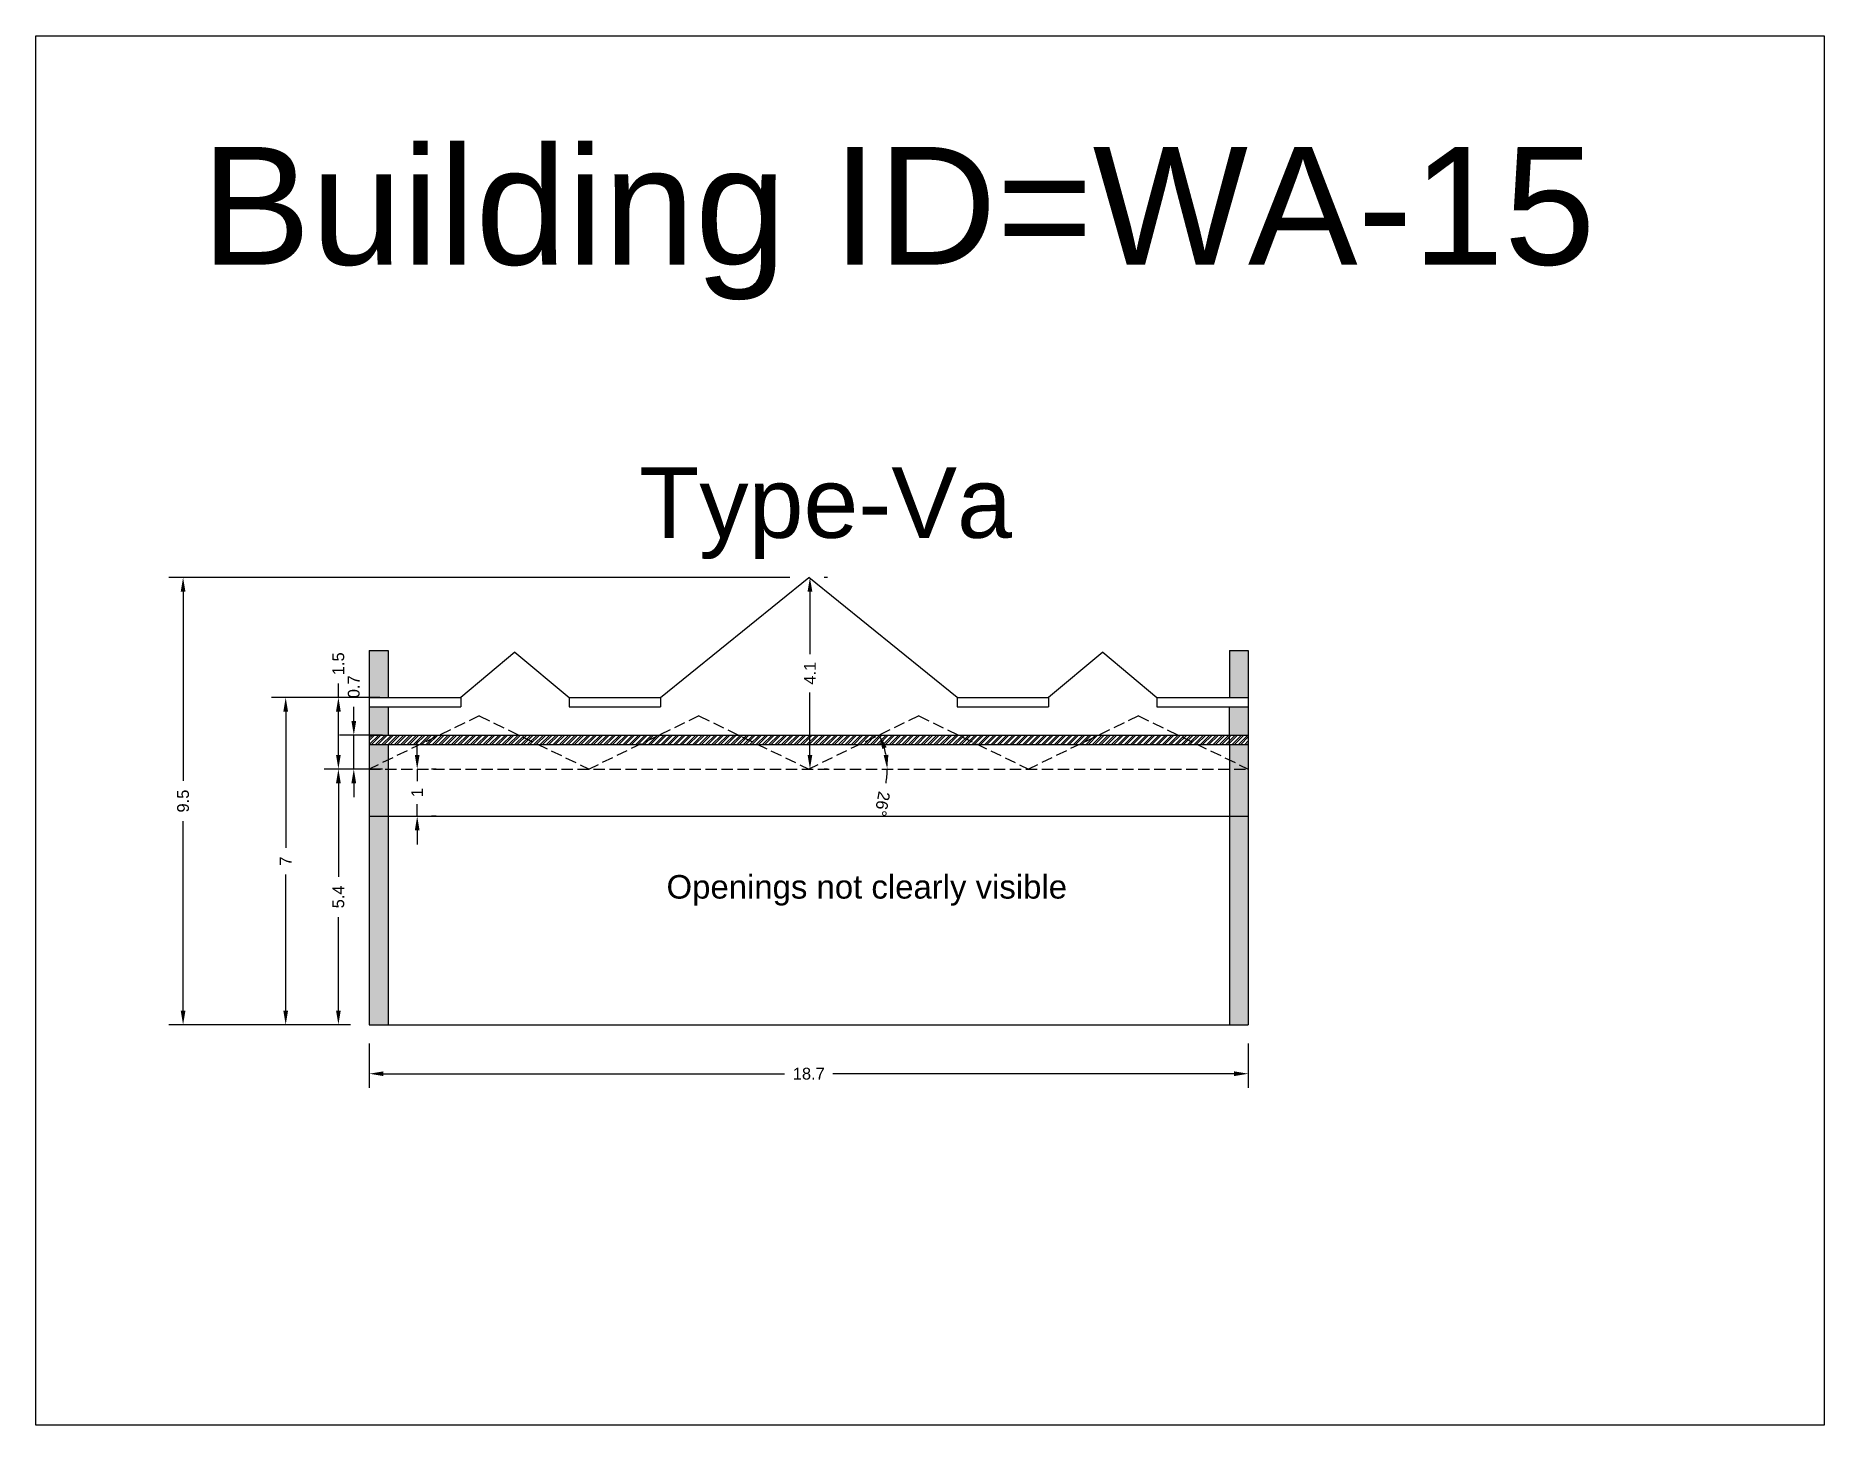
# Model space of a CAD drawing. Header units: metres. Extents: x 3416649 to 3417136, y -6712926 to -6712690.
# Drawn here: x 3416841.14 to 3416879.1, y -6712774.58 to -6712745.08 of the extents above; entities that cross this region are included whole.
import ezdxf

# ---------------------------------------------------------------- set-up
doc = ezdxf.new("R2010")
doc.units = ezdxf.units.M
doc.linetypes.add('ACAD_ISO02W100', pattern=[15, 12, -3])
doc.layers.add('Dotted', color=7, linetype='ACAD_ISO02W100', plot=False)
doc.styles.get("Standard").update_dxf_attribs({"font": 'arial.ttf'})
doc.dimstyles.new('ISO-25', dxfattribs={"dimtxt": 0.25, "dimasz": 0.3, "dimexe": 0.3, "dimexo": 0.4, "dimgap": 0.2, "dimtad": 0, "dimdec": 1, "dimdsep": 46, "dimtxsty": 'Standard', "dimcen": 2.5, "dimadec": 0, "dimazin": 0, "dimtfac": 1, "dimtdec": 1, "dimtmove": 0, "dimatfit": 3, "dimfxl": 1, "dimarcsym": 0})

# ---------------------------------------------------------------- blocks, each defined once
blk = doc.blocks.new('*D125')
at = {"color": 0, "lineweight": -2, "transparency": 16777216}
for p, q in [((3416857.946, -6712756.58), (3416857.87, -6712756.58)), ((3416857.57, -6712756.88), (3416857.57, -6712758.207)), ((3416857.57, -6712760.35), (3416857.57, -6712759.024)), ((3416857.946, -6712760.65), (3416857.87, -6712760.65))]:
    blk.add_line(p, q, dxfattribs=at)
at = {"color": 0, "transparency": 16777216}
for points in [[(3416857.52, -6712756.88), (3416857.62, -6712756.88), (3416857.57, -6712756.58)], [(3416857.52, -6712760.35), (3416857.62, -6712760.35), (3416857.57, -6712760.65)]]:
    blk.add_solid(points, dxfattribs=at)
at = {"layer": 'Defpoints', "color": 0, "transparency": 16777216}
for p in [(3416857.546, -6712756.58), (3416857.57, -6712756.58), (3416857.546, -6712760.65)]:
    blk.add_point(p, dxfattribs=at)
at = {"color": 0, "transparency": 16777216, "insert": (3416857.57, -6712758.615), "char_height": 0.25, "attachment_point": 5, "rotation": 90}
blk.add_mtext('4.1', dxfattribs=at)
blk = doc.blocks.new('*D126')
at = {"color": 0, "lineweight": -2, "transparency": 16777216}
for p, q in [((3416847.816, -6712760.65), (3416847.26, -6712760.65)), ((3416847.56, -6712760.95), (3416847.56, -6712762.938)), ((3416847.56, -6712765.78), (3416847.56, -6712763.792)), ((3416847.816, -6712766.08), (3416847.26, -6712766.08))]:
    blk.add_line(p, q, dxfattribs=at)
at = {"color": 0, "transparency": 16777216}
for points in [[(3416847.51, -6712760.95), (3416847.61, -6712760.95), (3416847.56, -6712760.65)], [(3416847.51, -6712765.78), (3416847.61, -6712765.78), (3416847.56, -6712766.08)]]:
    blk.add_solid(points, dxfattribs=at)
at = {"layer": 'Defpoints', "color": 0, "transparency": 16777216}
for p in [(3416847.56, -6712760.65), (3416848.216, -6712760.65), (3416848.216, -6712766.08)]:
    blk.add_point(p, dxfattribs=at)
at = {"color": 0, "transparency": 16777216, "insert": (3416847.56, -6712763.365), "char_height": 0.25, "attachment_point": 5, "rotation": 90}
blk.add_mtext('5.4', dxfattribs=at)
blk = doc.blocks.new('*D127')
at = {"color": 0, "lineweight": -2, "transparency": 16777216}
for p, q in [((3416847.56, -6712759.13), (3416847.56, -6712758.83)), ((3416848.437, -6712759.13), (3416847.26, -6712759.13)), ((3416847.56, -6712760.35), (3416847.56, -6712759.43)), ((3416847.816, -6712760.65), (3416847.26, -6712760.65))]:
    blk.add_line(p, q, dxfattribs=at)
at = {"color": 0, "transparency": 16777216}
for points in [[(3416847.51, -6712759.43), (3416847.61, -6712759.43), (3416847.56, -6712759.13)], [(3416847.51, -6712760.35), (3416847.61, -6712760.35), (3416847.56, -6712760.65)]]:
    blk.add_solid(points, dxfattribs=at)
at = {"layer": 'Defpoints', "color": 0, "transparency": 16777216}
for p in [(3416847.56, -6712759.13), (3416848.837, -6712759.13), (3416848.216, -6712760.65)]:
    blk.add_point(p, dxfattribs=at)
at = {"color": 0, "transparency": 16777216, "insert": (3416847.56, -6712758.414), "char_height": 0.25, "attachment_point": 5, "rotation": 90}
blk.add_mtext('1.5', dxfattribs=at)
blk = doc.blocks.new('*D128')
at = {"color": 0, "lineweight": -2, "transparency": 16777216}
for p, q in [((3416848.437, -6712759.13), (3416846.141, -6712759.13)), ((3416846.441, -6712759.43), (3416846.441, -6712762.324)), ((3416846.441, -6712765.78), (3416846.441, -6712762.886)), ((3416847.816, -6712766.08), (3416846.141, -6712766.08))]:
    blk.add_line(p, q, dxfattribs=at)
at = {"color": 0, "transparency": 16777216}
for points in [[(3416846.391, -6712759.43), (3416846.491, -6712759.43), (3416846.441, -6712759.13)], [(3416846.391, -6712765.78), (3416846.491, -6712765.78), (3416846.441, -6712766.08)]]:
    blk.add_solid(points, dxfattribs=at)
at = {"layer": 'Defpoints', "color": 0, "transparency": 16777216}
for p in [(3416846.441, -6712759.13), (3416848.837, -6712759.13), (3416848.216, -6712766.08)]:
    blk.add_point(p, dxfattribs=at)
at = {"color": 0, "transparency": 16777216, "insert": (3416846.441, -6712762.605), "char_height": 0.25, "attachment_point": 5, "rotation": 90}
blk.add_mtext('7', dxfattribs=at)
blk = doc.blocks.new('*D129')
at = {"color": 0, "lineweight": -2, "transparency": 16777216}
for p, q in [((3416857.146, -6712756.58), (3416843.963, -6712756.58)), ((3416844.263, -6712756.88), (3416844.263, -6712760.902)), ((3416844.263, -6712765.78), (3416844.263, -6712761.759)), ((3416847.816, -6712766.08), (3416843.963, -6712766.08))]:
    blk.add_line(p, q, dxfattribs=at)
at = {"color": 0, "transparency": 16777216}
for points in [[(3416844.213, -6712756.88), (3416844.313, -6712756.88), (3416844.263, -6712756.58)], [(3416844.213, -6712765.78), (3416844.313, -6712765.78), (3416844.263, -6712766.08)]]:
    blk.add_solid(points, dxfattribs=at)
at = {"layer": 'Defpoints', "color": 0, "transparency": 16777216}
for p in [(3416844.263, -6712756.58), (3416857.546, -6712756.58), (3416848.216, -6712766.08)]:
    blk.add_point(p, dxfattribs=at)
at = {"color": 0, "transparency": 16777216, "insert": (3416844.263, -6712761.33), "char_height": 0.25, "attachment_point": 5, "rotation": 90}
blk.add_mtext('9.5', dxfattribs=at)
blk = doc.blocks.new('*D130')
at = {"color": 0, "lineweight": -2, "transparency": 16777216}
for start, end in [(10.3326, 15.5343), (349.6674, 0)]:
    blk.add_arc((3416857.546, -6712760.65), 1.666, start, end, dxfattribs=at)
at = {"color": 0, "transparency": 16777216}
for points in [[(3416859.104, -6712760.222), (3416859.198, -6712760.187), (3416859.045, -6712759.924)], [(3416859.235, -6712760.347), (3416859.135, -6712760.356), (3416859.212, -6712760.65)]]:
    blk.add_solid(points, dxfattribs=at)
at = {"layer": 'Defpoints', "color": 0, "transparency": 16777216}
for p in [(3416859.879, -6712759.519), (3416859.137, -6712760.156), (3416848.216, -6712760.65), (3416857.546, -6712760.65), (3416866.876, -6712760.65)]:
    blk.add_point(p, dxfattribs=at)
at = {"color": 0, "transparency": 16777216, "insert": (3416859.105, -6712761.389), "char_height": 0.25, "attachment_point": 5, "rotation": 259.6674}
blk.add_mtext('26°', dxfattribs=at)
blk = doc.blocks.new('*D131')
at = {"color": 0, "lineweight": -2, "transparency": 16777216}
for p, q in [((3416847.887, -6712759.63), (3416847.887, -6712759.33)), ((3416848.499, -6712759.93), (3416847.587, -6712759.93)), ((3416847.887, -6712760.65), (3416847.887, -6712759.93)), ((3416848.499, -6712760.65), (3416847.587, -6712760.65)), ((3416847.887, -6712760.95), (3416847.887, -6712761.25))]:
    blk.add_line(p, q, dxfattribs=at)
at = {"color": 0, "transparency": 16777216}
for points in [[(3416847.837, -6712759.63), (3416847.937, -6712759.63), (3416847.887, -6712759.93)], [(3416847.837, -6712760.95), (3416847.937, -6712760.95), (3416847.887, -6712760.65)]]:
    blk.add_solid(points, dxfattribs=at)
at = {"layer": 'Defpoints', "color": 0, "transparency": 16777216}
for p in [(3416847.887, -6712759.93), (3416848.899, -6712759.93), (3416848.899, -6712760.65)]:
    blk.add_point(p, dxfattribs=at)
at = {"color": 0, "transparency": 16777216, "insert": (3416847.887, -6712758.903), "char_height": 0.25, "attachment_point": 5, "rotation": 90}
blk.add_mtext('0.7', dxfattribs=at)
blk = doc.blocks.new('*D132')
at = {"color": 0, "lineweight": -2, "transparency": 16777216}
for p, q in [((3416849.233, -6712760.35), (3416849.233, -6712760.05)), ((3416849.233, -6712760.65), (3416849.233, -6712760.904)), ((3416849.633, -6712760.65), (3416849.533, -6712760.65)), ((3416849.233, -6712761.65), (3416849.233, -6712761.396)), ((3416849.633, -6712761.65), (3416849.533, -6712761.65)), ((3416849.233, -6712761.95), (3416849.233, -6712762.25))]:
    blk.add_line(p, q, dxfattribs=at)
at = {"color": 0, "transparency": 16777216}
for points in [[(3416849.183, -6712760.35), (3416849.283, -6712760.35), (3416849.233, -6712760.65)], [(3416849.183, -6712761.95), (3416849.283, -6712761.95), (3416849.233, -6712761.65)]]:
    blk.add_solid(points, dxfattribs=at)
at = {"layer": 'Defpoints', "color": 0, "transparency": 16777216}
for p in [(3416849.233, -6712760.65), (3416849.233, -6712760.65), (3416849.233, -6712761.65)]:
    blk.add_point(p, dxfattribs=at)
at = {"color": 0, "transparency": 16777216, "insert": (3416849.233, -6712761.15), "char_height": 0.25, "attachment_point": 5, "rotation": 90}
blk.add_mtext('1', dxfattribs=at)
blk = doc.blocks.new('*D133')
at = {"color": 0, "lineweight": -2, "transparency": 16777216}
for p, q in [((3416848.216, -6712766.48), (3416848.216, -6712767.42)), ((3416866.876, -6712766.48), (3416866.876, -6712767.42)), ((3416848.516, -6712767.12), (3416857.033, -6712767.12)), ((3416866.576, -6712767.12), (3416858.059, -6712767.12))]:
    blk.add_line(p, q, dxfattribs=at)
at = {"color": 0, "transparency": 16777216}
for points in [[(3416848.516, -6712767.07), (3416848.516, -6712767.17), (3416848.216, -6712767.12)], [(3416866.576, -6712767.07), (3416866.576, -6712767.17), (3416866.876, -6712767.12)]]:
    blk.add_solid(points, dxfattribs=at)
at = {"layer": 'Defpoints', "color": 0, "transparency": 16777216}
for p in [(3416848.216, -6712766.08), (3416866.876, -6712766.08), (3416866.876, -6712767.12)]:
    blk.add_point(p, dxfattribs=at)
at = {"color": 0, "transparency": 16777216, "insert": (3416857.546, -6712767.12), "char_height": 0.25, "attachment_point": 5}
blk.add_mtext('18.7', dxfattribs=at)

msp = doc.modelspace()

# ---------------------------------------------------------------- hatches: boundary and pattern name
h = msp.add_hatch(color=256)
h.dxf.hatch_style = 1
h.paths.add_polyline_path([(3416848.616, -6712760.65), (3416848.216, -6712760.65), (3416848.216, -6712766.08), (3416848.616, -6712766.08)])
h.paths.add_polyline_path([(3416848.616, -6712760.456), (3416848.216, -6712760.65), (3416848.616, -6712760.65)], flags=17)
h.paths.add_polyline_path([(3416848.616, -6712760.13), (3416848.216, -6712760.13), (3416848.216, -6712760.65), (3416848.616, -6712760.456)])
h.paths.add_polyline_path([(3416848.616, -6712759.33), (3416848.216, -6712759.33), (3416848.216, -6712759.93), (3416848.616, -6712759.93)])
h.paths.add_polyline_path([(3416848.616, -6712758.13), (3416848.216, -6712758.13), (3416848.216, -6712759.13), (3416848.616, -6712759.13)])
h.paths.add_polyline_path([(3416866.876, -6712760.65), (3416866.476, -6712760.65), (3416866.476, -6712766.08), (3416866.876, -6712766.08)])
h.paths.add_polyline_path([(3416866.476, -6712760.456), (3416866.476, -6712760.65), (3416866.876, -6712760.65)], flags=17)
h.paths.add_polyline_path([(3416866.876, -6712760.13), (3416866.476, -6712760.13), (3416866.476, -6712760.456), (3416866.876, -6712760.65)])
h.paths.add_polyline_path([(3416866.876, -6712758.13), (3416866.476, -6712758.13), (3416866.476, -6712759.13), (3416866.876, -6712759.13)])
h = msp.add_hatch(color=256)
h.dxf.hatch_style = 1
h.paths.add_polyline_path([(3416866.876, -6712759.33), (3416866.476, -6712759.33), (3416866.476, -6712759.93), (3416866.876, -6712759.93)])
h = msp.add_hatch()
h.set_pattern_fill('ANSI32', color=256, scale=0.01)
h.set_pattern_definition([(45, (-31.92582, 0), (-0.067351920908, 0.067351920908), []), (45, (-31.88092, 0), (-0.067351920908, 0.067351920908), [])])
h.paths.add_polyline_path([(3416849.701, -6712759.93), (3416848.216, -6712759.93), (3416848.216, -6712760.13), (3416849.288, -6712760.13)])
h.paths.add_polyline_path([(3416851.396, -6712759.93), (3416849.701, -6712759.93), (3416849.288, -6712760.13), (3416851.809, -6712760.13)])
h.paths.add_polyline_path([(3416854.366, -6712759.93), (3416851.396, -6712759.93), (3416851.809, -6712760.13), (3416853.953, -6712760.13)])
h.paths.add_polyline_path([(3416856.061, -6712759.93), (3416854.366, -6712759.93), (3416853.953, -6712760.13), (3416856.474, -6712760.13)])
h.paths.add_polyline_path([(3416859.031, -6712759.93), (3416856.061, -6712759.93), (3416856.474, -6712760.13), (3416858.618, -6712760.13)])
h.paths.add_polyline_path([(3416860.726, -6712759.93), (3416859.031, -6712759.93), (3416858.618, -6712760.13), (3416861.139, -6712760.13)])
h.paths.add_polyline_path([(3416863.696, -6712759.93), (3416860.726, -6712759.93), (3416861.139, -6712760.13), (3416863.283, -6712760.13)])
h.paths.add_polyline_path([(3416865.391, -6712759.93), (3416863.696, -6712759.93), (3416863.283, -6712760.13), (3416865.804, -6712760.13)])
h.paths.add_polyline_path([(3416866.876, -6712759.93), (3416865.391, -6712759.93), (3416865.804, -6712760.13), (3416866.876, -6712760.13)])

# ---------------------------------------------------------------- linework, layer by layer
msp.add_line((3416848.216, -6712766.08), (3416866.876, -6712766.08))
msp.add_lwpolyline([(3416841.136, -6712745.078), (3416879.102, -6712745.078), (3416879.102, -6712774.585), (3416841.136, -6712774.585)], close=True)
for points in [[(3416854.396, -6712759.13), (3416857.546, -6712756.58)], [(3416860.696, -6712759.13), (3416857.546, -6712756.58)], [(3416848.216, -6712758.13), (3416848.216, -6712766.08)], [(3416848.216, -6712758.13), (3416848.616, -6712758.13)], [(3416848.616, -6712758.13), (3416848.616, -6712759.13)], [(3416851.306, -6712758.169), (3416850.156, -6712759.13)], [(3416851.306, -6712758.169), (3416852.456, -6712759.13)], [(3416863.786, -6712758.169), (3416862.636, -6712759.13)], [(3416863.786, -6712758.169), (3416864.936, -6712759.13)], [(3416866.476, -6712758.13), (3416866.476, -6712759.13)], [(3416866.476, -6712758.13), (3416866.876, -6712758.13)], [(3416866.876, -6712758.13), (3416866.876, -6712766.08)], [(3416848.216, -6712759.13), (3416850.156, -6712759.13)], [(3416850.156, -6712759.13), (3416850.156, -6712759.33)], [(3416852.456, -6712759.13), (3416852.456, -6712759.33)], [(3416852.456, -6712759.13), (3416854.396, -6712759.13)], [(3416854.396, -6712759.13), (3416854.396, -6712759.33)], [(3416860.696, -6712759.13), (3416860.696, -6712759.33)], [(3416860.696, -6712759.13), (3416862.636, -6712759.13)], [(3416862.636, -6712759.13), (3416862.636, -6712759.33)], [(3416864.936, -6712759.13), (3416864.936, -6712759.33)], [(3416864.936, -6712759.13), (3416866.876, -6712759.13)], [(3416848.216, -6712759.33), (3416850.156, -6712759.33)], [(3416848.616, -6712759.33), (3416848.616, -6712759.93)], [(3416852.456, -6712759.33), (3416854.396, -6712759.33)], [(3416860.696, -6712759.33), (3416862.636, -6712759.33)], [(3416864.936, -6712759.33), (3416866.876, -6712759.33)], [(3416866.476, -6712760.13), (3416866.476, -6712759.33)], [(3416848.216, -6712759.93), (3416866.876, -6712759.93)], [(3416848.216, -6712760.13), (3416866.876, -6712760.13)], [(3416848.616, -6712760.13), (3416848.616, -6712766.08)], [(3416866.476, -6712760.13), (3416866.476, -6712766.08)], [(3416848.216, -6712761.65), (3416866.876, -6712761.65)]]:
    msp.add_lwpolyline(points)
at = {"layer": 'Dotted', "ltscale": 0.02}
for points in [[(3416850.549, -6712759.519), (3416848.216, -6712760.65)], [(3416850.549, -6712759.519), (3416852.881, -6712760.65)], [(3416855.214, -6712759.519), (3416852.881, -6712760.65)], [(3416855.214, -6712759.519), (3416857.546, -6712760.65)], [(3416859.879, -6712759.519), (3416857.546, -6712760.65)], [(3416859.879, -6712759.519), (3416862.211, -6712760.65)], [(3416864.544, -6712759.519), (3416862.211, -6712760.65)], [(3416864.544, -6712759.519), (3416866.876, -6712760.65)], [(3416848.216, -6712760.65), (3416866.876, -6712760.65)]]:
    msp.add_lwpolyline(points, dxfattribs=at)

# ---------------------------------------------------------------- texts
at = {"attachment_point": 1}
for s, heights, insert, char_height in [('Building ID=WA-15', [0.517], (3416844.646, -6712747.439), 2.5), ('Type-Va', [0.517], (3416853.941, -6712754.24), 1.5), ('Openings not clearly visible', [0], (3416854.526, -6712762.901), 0.5)]:
    msp.add_mtext_dynamic_manual_height_columns(s, width=67.86454, gutter_width=12.5, heights=heights, dxfattribs=dict(at, insert=insert, char_height=char_height))

# ---------------------------------------------------------------- dimensions: what is measured, and where the dimension line sits
for base, p1, p2, picture, middle in [((3416844.263, -6712756.58), (3416848.216, -6712766.08), (3416857.546, -6712756.58), '*D129', (3416844.263, -6712761.33)), ((3416857.57, -6712756.58), (3416857.546, -6712760.65), (3416857.546, -6712756.58), '*D125', (3416857.57, -6712758.615)), ((3416847.56, -6712759.13), (3416848.216, -6712760.65), (3416848.837, -6712759.13), '*D127', (3416847.56, -6712758.414)), ((3416847.887, -6712759.93), (3416848.899, -6712760.65), (3416848.899, -6712759.93), '*D131', (3416847.887, -6712758.903)), ((3416846.440906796, -6712759.130316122), (3416848.216019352, -6712766.080316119), (3416848.837490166, -6712759.130316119), '*D128', (3416846.440906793, -6712762.605316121)), ((3416849.233, -6712760.65), (3416849.233, -6712761.65), (3416849.233, -6712760.65), '*D132', (3416849.233, -6712761.15)), ((3416847.56, -6712760.65), (3416848.216, -6712766.08), (3416848.216, -6712760.65), '*D126', (3416847.56, -6712763.365))]:
    dim = msp.add_linear_dim(base=base, p1=p1, p2=p2, angle=90, dimstyle='ISO-25')
    dim.commit()
    dim.dimension.update_dxf_attribs({"geometry": picture, "text_midpoint": middle})
dim = msp.add_angular_dim_2l(base=(3416859.137, -6712760.156), line1=((3416848.216, -6712760.65), (3416866.876, -6712760.65)), line2=((3416859.879, -6712759.519), (3416857.546, -6712760.65)), dimstyle='ISO-25')
dim.commit()
dim.dimension.update_dxf_attribs({"geometry": '*D130', "text_midpoint": (3416859.105, -6712761.389)})
dim = msp.add_linear_dim(base=(3416866.876, -6712767.12), p1=(3416848.216, -6712766.08), p2=(3416866.876, -6712766.08), dimstyle='ISO-25')
dim.commit()
dim.dimension.update_dxf_attribs({"geometry": '*D133', "text_midpoint": (3416857.546, -6712767.12)})

doc.saveas('drawing.dxf')
